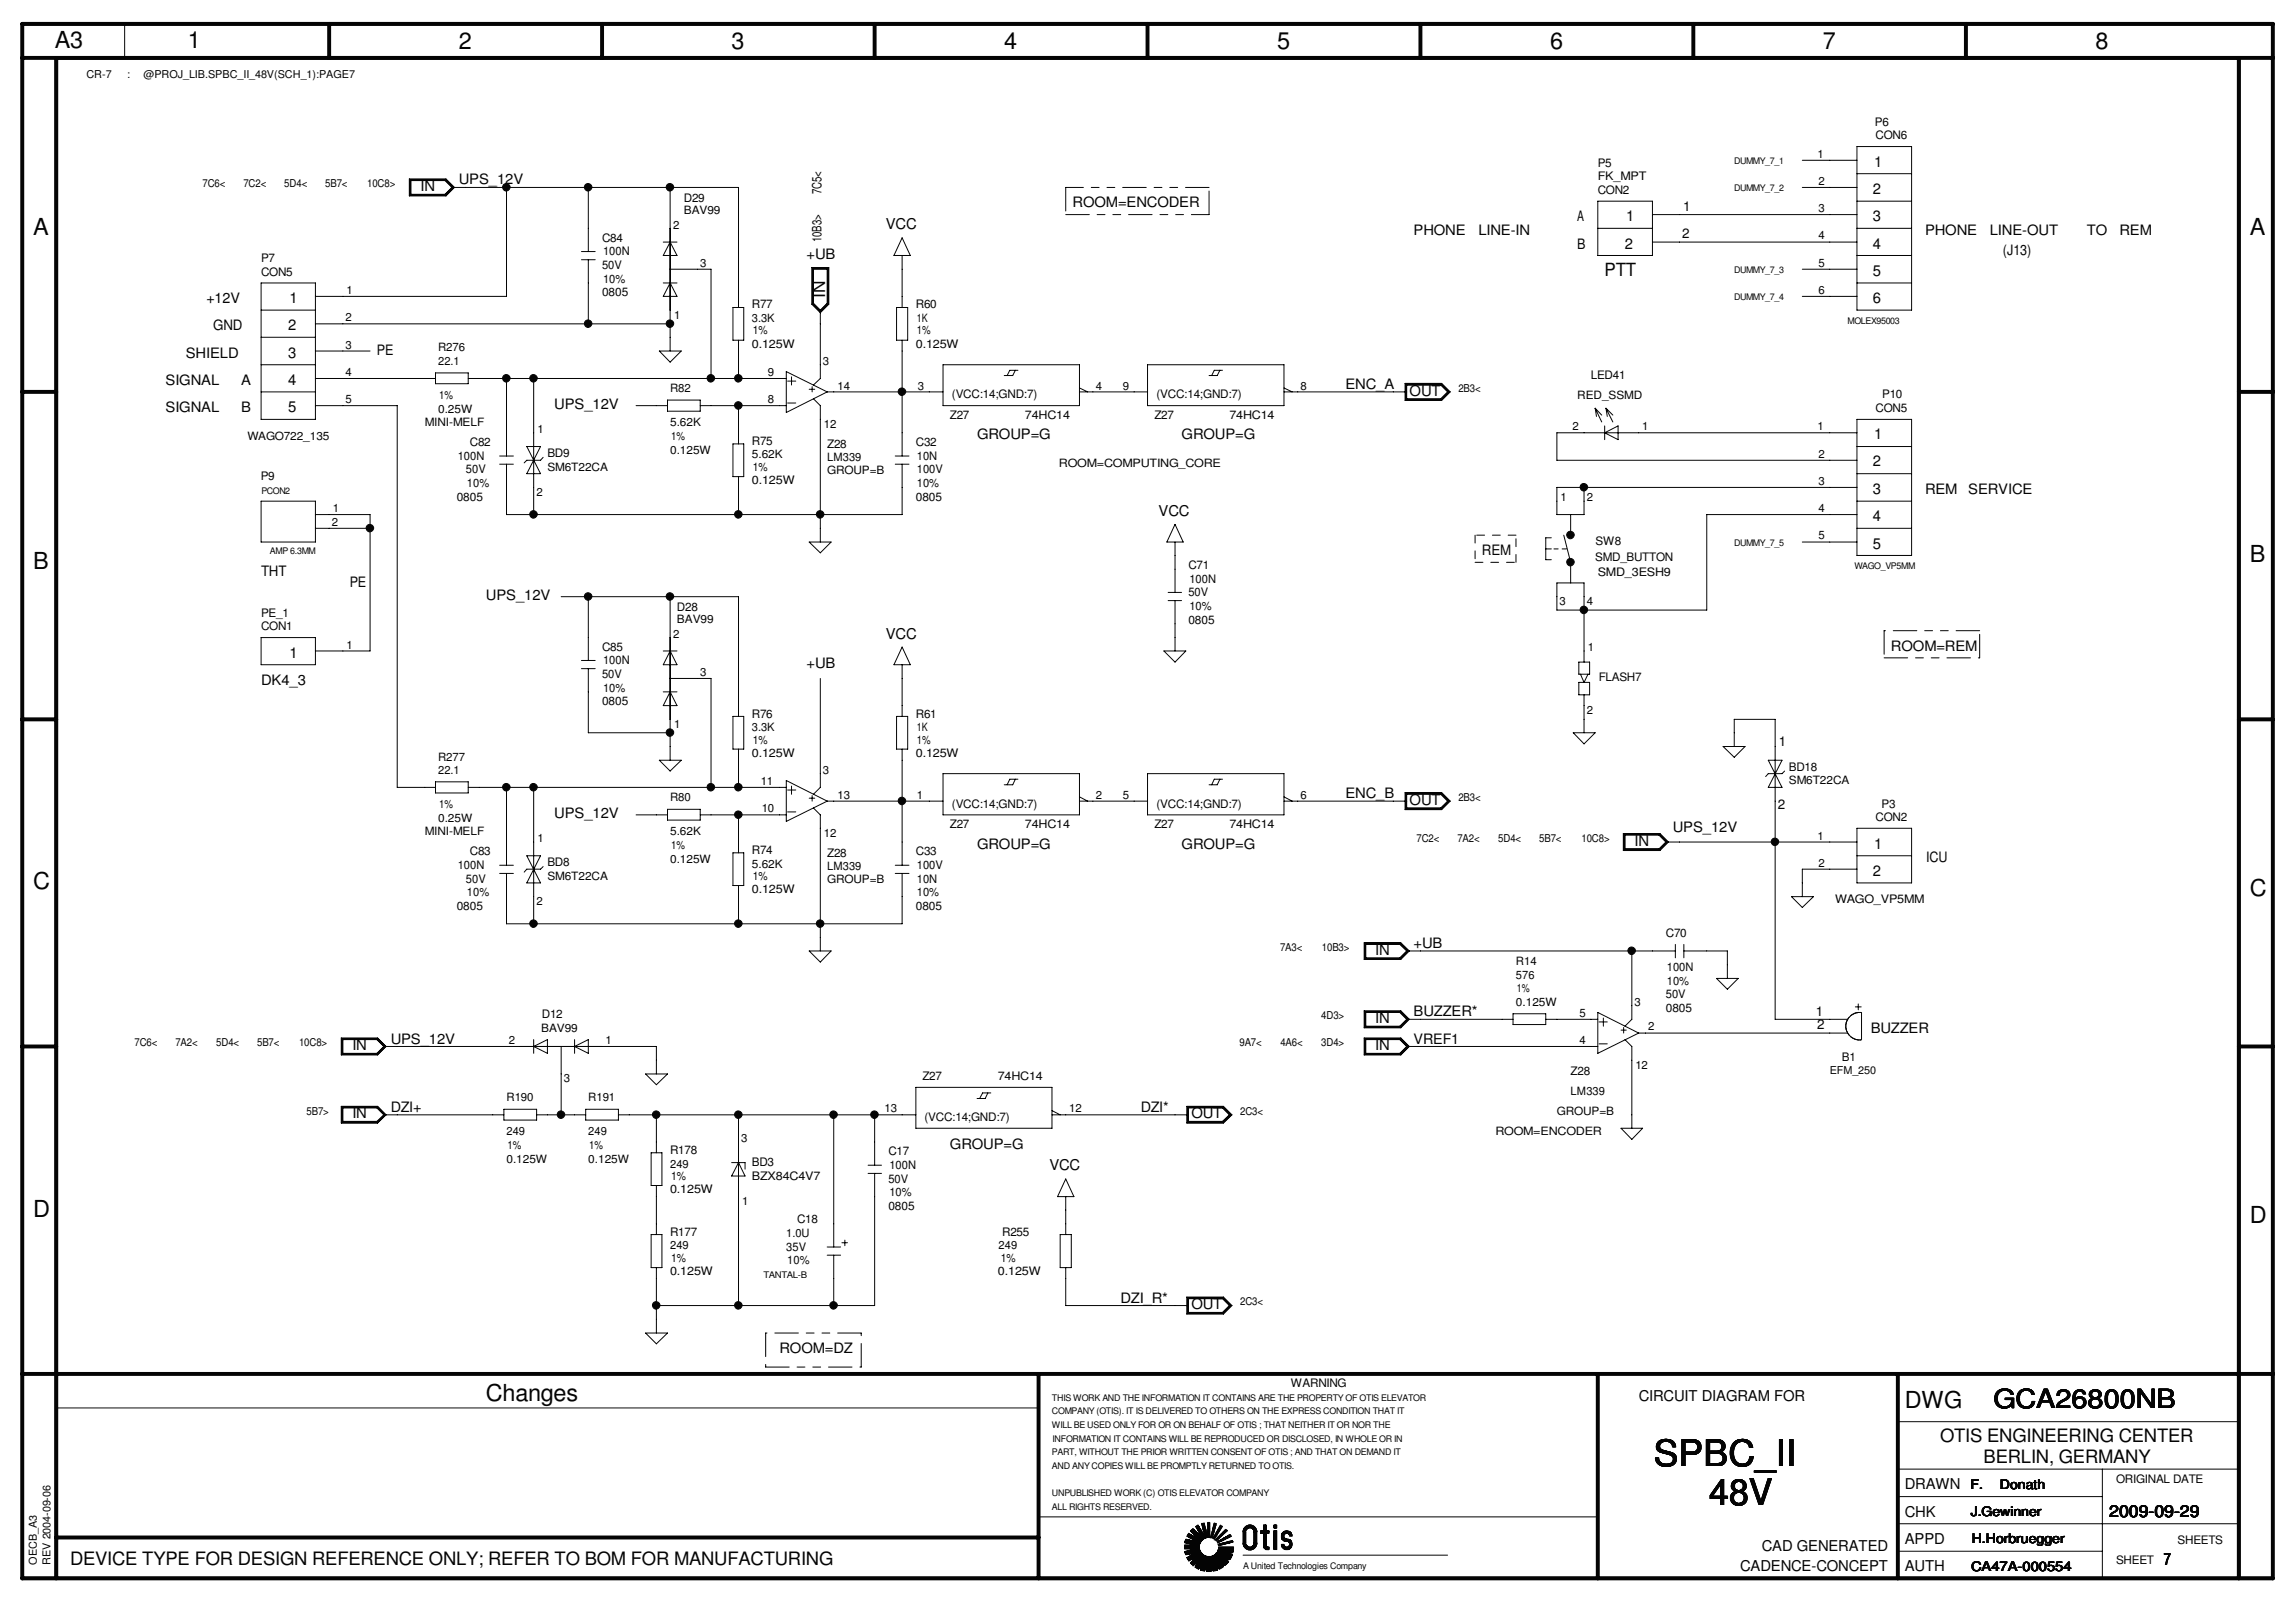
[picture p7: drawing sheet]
<svg xmlns="http://www.w3.org/2000/svg" width="297mm" height="210mm" viewBox="0 0 297 210" stroke-linecap="round" stroke-linejoin="round" font-family="sans-serif">
<defs><g id="words">
<g font-size="4.7" fill="#040503">
<text x="213.9" y="189.7">SPBC_II</text>
<text x="221.1" y="194.8">48V</text>
</g>
<text font-size="3.4" fill="#040503" x="257.9" y="182.2">GCA26800NB</text>
<g font-size="3" fill="#040503">
<text x="7.1" y="6.2">A3</text>
<text x="24.3" y="6.2">1</text>
<text x="59.3" y="6.4">2</text>
<text x="94.7" y="6.4">3</text>
<text x="129.9" y="6.4">4</text>
<text x="165.2" y="6.4">5</text>
<text x="200.5" y="6.4">6</text>
<text x="235.8" y="6.4">7</text>
<text x="271.1" y="6.4">8</text>
<text x="4.3" y="30.4">A</text>
<text x="291.1" y="30.4">A</text>
<text x="4.3" y="73.6">B</text>
<text x="291.1" y="72.7">B</text>
<text x="4.3" y="115.1">C</text>
<text x="291.1" y="116">C</text>
<text x="4.3" y="157.4">D</text>
<text x="291.1" y="158.3">D</text>
<text x="62.9" y="181.3">Changes</text>
<text x="246.4" y="182.2">DWG</text>
</g>
<g font-size="2.4" fill="#040503">
<text x="251" y="186.6">OTIS ENGINEERING CENTER</text>
<text x="256.6" y="189.3">BERLIN, GERMANY</text>
<text x="9.1" y="202.5">DEVICE TYPE FOR DESIGN REFERENCE ONLY; REFER TO BOM FOR MANUFACTURING</text>
</g>
<text font-size="2.3" fill="#040503" x="207.6" y="35.7">PTT</text>
<g font-size="2.2" fill="#040503">
<text x="106.8" y="38.6" transform="rotate(-90 106.8 38.6)">IN</text>
<text x="272.9" y="196.3">2009-09-29</text>
<text x="279.9" y="202.5">7</text>
</g>
<g font-size="1.9" fill="#040503">
<text x="59.3" y="23.9">UPS_12V</text>
<text x="242.5" y="21.5">1</text>
<text x="54.4" y="24.7">IN</text>
<text x="114.6" y="29.7">VCC</text>
<text x="138.8" y="26.8">ROOM=ENCODER</text>
<text x="204" y="28.6">A</text>
<text x="210.4" y="28.6">1</text>
<text x="242.3" y="28.6">3</text>
<text x="242.3" y="25.1">2</text>
<text x="104.3" y="33.6">+UB</text>
<text x="182.9" y="30.4">PHONE</text>
<text x="191.3" y="30.4">LINE-IN</text>
<text x="204" y="32.2">B</text>
<text x="210.2" y="32.2">2</text>
<text x="242.3" y="35.7">5</text>
<text x="242.3" y="32.2">4</text>
<text x="249" y="30.4">PHONE</text>
<text x="257.4" y="30.4">LINE-OUT</text>
<text x="259.1" y="33">(J13)</text>
<text x="270" y="30.4">TO</text>
<text x="274.2" y="30.4">REM</text>
<text x="26.7" y="39.2">+12V</text>
<text x="37.5" y="39.2">1</text>
<text x="242.3" y="39.2">6</text>
<text x="24" y="46.3">SHIELD</text>
<text x="27.6" y="42.8">GND</text>
<text x="37.3" y="42.8">2</text>
<text x="37.3" y="46.3">3</text>
<text x="48.8" y="45.9">PE</text>
<text x="21.4" y="49.8">SIGNAL</text>
<text x="21.4" y="53.3">SIGNAL</text>
<text x="31.2" y="49.8">A</text>
<text x="31.2" y="53.3">B</text>
<text x="37.3" y="49.8">4</text>
<text x="37.3" y="53.3">5</text>
<text x="71.7" y="53">UPS_12V</text>
<text x="174.1" y="50.3">ENC_A</text>
<text x="182.4" y="51.2">OUT</text>
<text x="126.4" y="56.9">GROUP=G</text>
<text x="152.9" y="56.9">GROUP=G</text>
<text x="242.5" y="56.9">1</text>
<text x="242.3" y="60.4">2</text>
<text x="242.3" y="63.9">3</text>
<text x="249" y="63.9">REM</text>
<text x="254.6" y="63.9">SERVICE</text>
<text x="149.9" y="66.8">VCC</text>
<text x="191.7" y="71.8">REM</text>
<text x="242.3" y="67.4">4</text>
<text x="242.3" y="71">5</text>
<text x="33.8" y="74.5">THT</text>
<text x="45.3" y="75.9">PE</text>
<text x="62.9" y="77.7">UPS_12V</text>
<text x="114.6" y="82.6">VCC</text>
<text x="33.8" y="88.6">DK4_3</text>
<text x="37.5" y="85.1">1</text>
<text x="104.3" y="86.5">+UB</text>
<text x="244.6" y="84.2">ROOM=REM</text>
<text x="71.7" y="105.9">UPS_12V</text>
<text x="174.1" y="103.3">ENC_B</text>
<text x="182.4" y="104.1">OUT</text>
<text x="216.4" y="107.7">UPS_12V</text>
<text x="126.4" y="109.8">GROUP=G</text>
<text x="152.9" y="109.8">GROUP=G</text>
<text x="211.5" y="109.4">IN</text>
<text x="242.3" y="113.3">2</text>
<text x="242.5" y="109.8">1</text>
<text x="249.2" y="111.5">ICU</text>
<text x="177.9" y="123.6">IN</text>
<text x="182.9" y="122.7">+UB</text>
<text x="182.9" y="131.5">BUZZER*</text>
<text x="45.6" y="135.9">IN</text>
<text x="50.5" y="135">UPS_12V</text>
<text x="177.9" y="135.9">IN</text>
<text x="177.9" y="132.4">IN</text>
<text x="182.9" y="135">VREF1</text>
<text x="242" y="133.6">BUZZER</text>
<text x="50.5" y="143.8">DZI+</text>
<text x="147.6" y="143.8">DZI*</text>
<text x="45.6" y="144.7">IN</text>
<text x="122.9" y="148.6">GROUP=G</text>
<text x="154.1" y="144.7">OUT</text>
<text x="135.8" y="151.5">VCC</text>
<text x="144.9" y="168.6">DZI_R*</text>
<text x="154.1" y="169.5">OUT</text>
<text x="100.8" y="175.1">ROOM=DZ</text>
<text x="212" y="181.3">CIRCUIT DIAGRAM FOR</text>
<text x="246.4" y="196.3">CHK</text>
<text x="246.4" y="192.7">DRAWN</text>
<text x="225.1" y="203.3">CADENCE-CONCEPT</text>
<text x="227.9" y="200.7">CAD GENERATED</text>
<text x="246.4" y="203.3">AUTH</text>
<text x="246.4" y="199.8">APPD</text>
</g>
<g font-size="1.7" fill="#040503">
<text x="106.3" y="25.1" transform="rotate(-90 106.3 25.1)">7C5&lt;</text>
<text x="217.8" y="27.3">1</text>
<text x="106.3" y="31.3" transform="rotate(-90 106.3 31.3)">10B3&gt;</text>
<text x="217.6" y="30.9">2</text>
<text x="230.1" y="96.5">1</text>
<text x="230" y="104.6">2</text>
<text x="234.9" y="131.4">1</text>
<text x="235.1" y="133.2">2</text>
<text x="254.9" y="192.7">F.</text>
<text x="255" y="196.2">J.Gewinner</text>
<text x="258.7" y="192.7">Donath</text>
<text x="255" y="203.3">CA47A-000554</text>
<text x="255.1" y="199.7">H.Horbruegger</text>
</g>
<g font-size="1.5" fill="#040503">
<text x="242.6" y="16.3">P6</text>
<text x="206.7" y="21.5">P5</text>
<text x="206.7" y="23.3">FK_MPT</text>
<text x="235.1" y="20.4">1</text>
<text x="235.2" y="24">2</text>
<text x="242.7" y="18">CON6</text>
<text x="87.1" y="29.6">2</text>
<text x="88.5" y="26.2">D29</text>
<text x="88.5" y="27.7">BAV99</text>
<text x="206.7" y="25.1">CON2</text>
<text x="235.2" y="27.5">3</text>
<text x="33.8" y="33.9">P7</text>
<text x="33.8" y="35.7">CON5</text>
<text x="77.9" y="34.8">50V</text>
<text x="77.9" y="31.3">C84</text>
<text x="78" y="33">100N</text>
<text x="90.6" y="34.5">3</text>
<text x="235.2" y="34.5">5</text>
<text x="235.2" y="31">4</text>
<text x="44.7" y="41.6">2</text>
<text x="44.8" y="38.1">1</text>
<text x="77.9" y="38.3">0805</text>
<text x="78" y="36.6">10%</text>
<text x="87.2" y="41.2">1</text>
<text x="97.3" y="39.9">R77</text>
<text x="97.3" y="41.7">3.3K</text>
<text x="118.5" y="39.9">R60</text>
<text x="118.6" y="41.7">1K</text>
<text x="235.2" y="38.1">6</text>
<text x="44.7" y="45.1">3</text>
<text x="56.7" y="45.5">R276</text>
<text x="56.7" y="47.2">22.1</text>
<text x="97.3" y="45">0.125W</text>
<text x="97.4" y="43.3">1%</text>
<text x="106.5" y="47.2">3</text>
<text x="118.5" y="45">0.125W</text>
<text x="118.6" y="43.3">1%</text>
<text x="44.7" y="52.2">5</text>
<text x="44.7" y="48.6">4</text>
<text x="56.7" y="53.4">0.25W</text>
<text x="56.8" y="51.6">1%</text>
<text x="86.7" y="50.8">R82</text>
<text x="99.4" y="52.2">8</text>
<text x="99.4" y="48.6">9</text>
<text x="108.4" y="50.4">14</text>
<text x="118.7" y="50.4">3</text>
<text x="123.1" y="51.6">(VCC:14;GND:7)</text>
<text x="141.8" y="50.4">4</text>
<text x="145.2" y="50.4">9</text>
<text x="149.6" y="51.6">(VCC:14;GND:7)</text>
<text x="168.2" y="50.4">8</text>
<text x="204" y="51.6">RED_SSMD</text>
<text x="205.8" y="49.1">LED41</text>
<text x="242.7" y="53.3">CON5</text>
<text x="243.5" y="51.6">P10</text>
<text x="32" y="56.9">WAGO722_135</text>
<text x="54.9" y="55.2">MINI-MELF</text>
<text x="59.2" y="59.5">100N</text>
<text x="60.8" y="57.7">C82</text>
<text x="69.6" y="56">1</text>
<text x="70.8" y="59.1">BD9</text>
<text x="86.7" y="55.2">5.62K</text>
<text x="86.7" y="58.7">0.125W</text>
<text x="86.8" y="56.9">1%</text>
<text x="97.3" y="57.6">R75</text>
<text x="97.3" y="59.3">5.62K</text>
<text x="106.6" y="55.4">12</text>
<text x="107" y="57.9">Z28</text>
<text x="107" y="59.6">LM339</text>
<text x="118.5" y="57.7">C32</text>
<text x="118.6" y="59.5">10N</text>
<text x="122.9" y="54.2">Z27</text>
<text x="132.6" y="54.2">74HC14</text>
<text x="149.3" y="54.2">Z27</text>
<text x="159" y="54.2">74HC14</text>
<text x="203.5" y="55.7">2</text>
<text x="212.5" y="55.7">1</text>
<text x="235.1" y="55.7">1</text>
<text x="235.2" y="59.2">2</text>
<text x="33.7" y="62.1">P9</text>
<text x="59.1" y="64.8">0805</text>
<text x="60.3" y="61.3">50V</text>
<text x="60.4" y="63">10%</text>
<text x="69.4" y="64.2">2</text>
<text x="70.8" y="60.9">SM6T22CA</text>
<text x="97.3" y="62.7">0.125W</text>
<text x="97.4" y="60.9">1%</text>
<text x="107" y="61.3">GROUP=B</text>
<text x="118.5" y="64.8">0805</text>
<text x="118.6" y="61.3">100V</text>
<text x="118.6" y="63">10%</text>
<text x="137" y="60.5">ROOM=COMPUTING_CORE</text>
<text x="201.9" y="64.9">1</text>
<text x="205.3" y="64.9">2</text>
<text x="235.2" y="62.8">3</text>
<text x="42.9" y="68.1">2</text>
<text x="43" y="66.3">1</text>
<text x="206.4" y="70.5">SW8</text>
<text x="235.2" y="69.8">5</text>
<text x="235.2" y="66.3">4</text>
<text x="153.8" y="77.2">50V</text>
<text x="153.8" y="73.6">C71</text>
<text x="153.9" y="75.4">100N</text>
<text x="206.4" y="72.6">SMD_BUTTON</text>
<text x="206.7" y="74.5">SMD_3ESH9</text>
<text x="33.8" y="79.8">PE_1</text>
<text x="33.8" y="81.6">CON1</text>
<text x="44.8" y="83.9">1</text>
<text x="87.1" y="82.5">2</text>
<text x="87.6" y="79.1">D28</text>
<text x="87.6" y="80.6">BAV99</text>
<text x="153.8" y="80.7">0805</text>
<text x="153.9" y="78.9">10%</text>
<text x="201.8" y="78.3">3</text>
<text x="205.3" y="78.3">4</text>
<text x="77.9" y="87.8">50V</text>
<text x="77.9" y="84.2">C85</text>
<text x="78" y="86">100N</text>
<text x="78" y="89.5">10%</text>
<text x="90.6" y="87.5">3</text>
<text x="205.4" y="84.3">1</text>
<text x="206.8" y="88.2">FLASH7</text>
<text x="77.9" y="91.3">0805</text>
<text x="87.2" y="94.2">1</text>
<text x="97.3" y="92.9">R76</text>
<text x="97.3" y="94.6">3.3K</text>
<text x="118.5" y="92.9">R61</text>
<text x="118.6" y="94.6">1K</text>
<text x="205.3" y="92.4">2</text>
<text x="56.7" y="100.2">22.1</text>
<text x="56.7" y="98.4">R277</text>
<text x="97.3" y="98">0.125W</text>
<text x="97.4" y="96.2">1%</text>
<text x="98.4" y="101.6">11</text>
<text x="106.5" y="100.2">3</text>
<text x="118.5" y="98">0.125W</text>
<text x="118.6" y="96.2">1%</text>
<text x="231.4" y="99.7">BD18</text>
<text x="231.4" y="101.5">SM6T22CA</text>
<text x="56.7" y="106.3">0.25W</text>
<text x="56.8" y="104.6">1%</text>
<text x="86.7" y="103.7">R80</text>
<text x="98.5" y="105.1">10</text>
<text x="108.4" y="103.3">13</text>
<text x="118.6" y="103.3">1</text>
<text x="122.9" y="107.1">Z27</text>
<text x="123.1" y="104.5">(VCC:14;GND:7)</text>
<text x="132.6" y="107.1">74HC14</text>
<text x="141.8" y="103.3">2</text>
<text x="145.2" y="103.3">5</text>
<text x="149.3" y="107.1">Z27</text>
<text x="149.6" y="104.5">(VCC:14;GND:7)</text>
<text x="159" y="107.1">74HC14</text>
<text x="168.2" y="103.3">6</text>
<text x="242.7" y="106.3">CON2</text>
<text x="243.4" y="104.5">P3</text>
<text x="54.9" y="108.1">MINI-MELF</text>
<text x="59.2" y="112.4">100N</text>
<text x="60.8" y="110.7">C83</text>
<text x="69.6" y="109">1</text>
<text x="70.8" y="112.1">BD8</text>
<text x="70.8" y="113.8">SM6T22CA</text>
<text x="86.7" y="108.1">5.62K</text>
<text x="86.7" y="111.6">0.125W</text>
<text x="86.8" y="109.9">1%</text>
<text x="97.3" y="110.5">R74</text>
<text x="97.3" y="112.3">5.62K</text>
<text x="97.4" y="113.9">1%</text>
<text x="106.6" y="108.3">12</text>
<text x="107" y="110.9">Z28</text>
<text x="107" y="112.6">LM339</text>
<text x="118.5" y="110.7">C33</text>
<text x="118.6" y="112.4">100V</text>
<text x="235.1" y="108.7">1</text>
<text x="235.2" y="112.2">2</text>
<text x="59.1" y="117.7">0805</text>
<text x="60.3" y="114.2">50V</text>
<text x="60.4" y="116">10%</text>
<text x="69.4" y="117.1">2</text>
<text x="97.3" y="115.6">0.125W</text>
<text x="107" y="114.3">GROUP=B</text>
<text x="118.5" y="117.7">0805</text>
<text x="118.6" y="114.2">10N</text>
<text x="118.6" y="116">10%</text>
<text x="237.4" y="116.8">WAGO_VP5MM</text>
<text x="196.1" y="124.9">R14</text>
<text x="215.5" y="121.3">C70</text>
<text x="215.6" y="125.7">100N</text>
<text x="70.1" y="131.7">D12</text>
<text x="196.1" y="130.2">0.125W</text>
<text x="196.1" y="126.7">576</text>
<text x="196.3" y="128.4">1%</text>
<text x="204.3" y="131.6">5</text>
<text x="211.5" y="130.2">3</text>
<text x="215.5" y="131">0805</text>
<text x="215.5" y="129.2">50V</text>
<text x="215.6" y="127.5">10%</text>
<text x="65.8" y="135.1">2</text>
<text x="70" y="133.5">BAV99</text>
<text x="78.4" y="135.1">1</text>
<text x="204.3" y="135.1">4</text>
<text x="213.2" y="133.3">2</text>
<text x="238.3" y="137.3">B1</text>
<text x="65.5" y="142.5">R190</text>
<text x="72.9" y="140.1">3</text>
<text x="76.1" y="142.5">R191</text>
<text x="114.4" y="143.9">13</text>
<text x="119.3" y="139.8">Z27</text>
<text x="129.1" y="139.8">74HC14</text>
<text x="138.3" y="143.9">12</text>
<text x="203.2" y="139.1">Z28</text>
<text x="203.2" y="141.7">LM339</text>
<text x="211.6" y="138.3">12</text>
<text x="65.5" y="146.9">249</text>
<text x="65.7" y="148.7">1%</text>
<text x="76.1" y="146.9">249</text>
<text x="76.2" y="148.7">1%</text>
<text x="86.7" y="149.4">R178</text>
<text x="95.9" y="147.8">3</text>
<text x="114.9" y="149.5">C17</text>
<text x="119.6" y="145.1">(VCC:14;GND:7)</text>
<text x="193.5" y="146.9">ROOM=ENCODER</text>
<text x="201.4" y="144.3">GROUP=B</text>
<text x="65.5" y="150.5">0.125W</text>
<text x="76.1" y="150.5">0.125W</text>
<text x="86.7" y="154.4">0.125W</text>
<text x="86.7" y="151.1">249</text>
<text x="86.8" y="152.7">1%</text>
<text x="96" y="156">1</text>
<text x="97.3" y="150.9">BD3</text>
<text x="97.3" y="152.7">BZX84C4V7</text>
<text x="114.9" y="153">50V</text>
<text x="115.1" y="151.3">100N</text>
<text x="115.1" y="154.8">10%</text>
<text x="86.7" y="159.9">R177</text>
<text x="86.7" y="161.7">249</text>
<text x="101.7" y="160.1">1.0U</text>
<text x="101.7" y="161.9">35V</text>
<text x="103.1" y="158.3">C18</text>
<text x="114.9" y="156.5">0805</text>
<text x="129.2" y="161.7">249</text>
<text x="129.7" y="159.9">R255</text>
<text x="86.7" y="165.1">0.125W</text>
<text x="86.8" y="163.3">1%</text>
<text x="101.9" y="163.6">10%</text>
<text x="129.1" y="165.1">0.125W</text>
<text x="129.5" y="163.3">1%</text>
<text x="167" y="179.5">WARNING</text>
<text x="273.8" y="191.9">ORIGINAL DATE</text>
<text x="273.8" y="202.4">SHEET</text>
<text x="281.7" y="199.8">SHEETS</text>
</g>
<g font-size="1.4" fill="#040503">
<text x="11.2" y="10.1">CR-7</text>
<text x="16.5" y="10.1">:</text>
<text x="18.6" y="10.1">@PROJ_LIB.SPBC_II_48V(SCH_1):PAGE7</text>
<text x="26.2" y="24.2">7C6&lt;</text>
<text x="31.5" y="24.2">7C2&lt;</text>
<text x="36.8" y="24.2">5D4&lt;</text>
<text x="42.1" y="24.2">5B7&lt;</text>
<text x="47.5" y="24.2">10C8&gt;</text>
<text x="188.7" y="50.7">2B3&lt;</text>
<text x="188.7" y="103.6">2B3&lt;</text>
<text x="183.3" y="108.9">7C2&lt;</text>
<text x="188.5" y="108.9">7A2&lt;</text>
<text x="193.8" y="108.9">5D4&lt;</text>
<text x="199.1" y="108.9">5B7&lt;</text>
<text x="204.6" y="108.9">10C8&gt;</text>
<text x="165.6" y="123">7A3&lt;</text>
<text x="171" y="123">10B3&gt;</text>
<text x="170.9" y="131.9">4D3&gt;</text>
<text x="17.4" y="135.4">7C6&lt;</text>
<text x="22.7" y="135.4">7A2&lt;</text>
<text x="28" y="135.4">5D4&lt;</text>
<text x="33.3" y="135.4">5B7&lt;</text>
<text x="38.7" y="135.4">10C8&gt;</text>
<text x="160.4" y="135.4">9A7&lt;</text>
<text x="165.6" y="135.4">4A6&lt;</text>
<text x="170.9" y="135.4">3D4&gt;</text>
<text x="236.7" y="138.9">EFM_250</text>
<text x="39.7" y="144.2">5B7&gt;</text>
<text x="160.4" y="144.2">2C3&lt;</text>
<text x="160.4" y="168.9">2C3&lt;</text>
<text x="4.8" y="202.5" transform="rotate(-90 4.8 202.5)">OECB_A3</text>
<text x="6.5" y="202.5" transform="rotate(-90 6.5 202.5)">REV 2004-09-06</text>
</g>
<g font-size="1.2" fill="#040503">
<text x="224.4" y="21.2">DUMMY_7_1</text>
<text x="224.4" y="24.7">DUMMY_7_2</text>
<text x="224.4" y="35.3">DUMMY_7_3</text>
<text x="224.4" y="38.9">DUMMY_7_4</text>
<text x="239" y="41.9">MOLEX95003</text>
<text x="33.8" y="64">PCON2</text>
<text x="34.9" y="71.8">AMP 6.3MM</text>
<text x="224.4" y="70.6">DUMMY_7_5</text>
<text x="239.9" y="73.6">WAGO_VP5MM</text>
<text x="98.8" y="165.4">TANTAL-B</text>
<text x="136.1" y="183">COMPANY (OTIS). IT IS DELIVERED TO OTHERS ON THE EXPRESS CONDITION THAT IT</text>
<text x="136.1" y="184.8">WILL BE USED ONLY FOR OR ON BEHALF OF OTIS ; THAT NEITHER IT OR NOR THE</text>
<text x="136.1" y="181.3">THIS WORK AND THE INFORMATION IT CONTAINS ARE THE PROPERTY OF OTIS ELEVATOR</text>
<text x="136.1" y="190.1">AND ANY COPIES WILL BE PROMPTLY RETURNED TO OTIS.</text>
<text x="136.1" y="188.3">PART, WITHOUT THE PRIOR WRITTEN CONSENT OF OTIS ; AND THAT ON DEMAND IT</text>
<text x="136.2" y="186.6">INFORMATION IT CONTAINS WILL BE REPRODUCED OR DISCLOSED, IN WHOLE OR IN</text>
<text x="136.1" y="193.6">UNPUBLISHED WORK (C) OTIS ELEVATOR COMPANY</text>
<text x="136.1" y="195.4">ALL RIGHTS RESERVED.</text>
<text x="160.8" y="203">A United Technologies Company</text>
</g>
</g></defs>
<g fill="none" stroke="#040503" stroke-width=".51">
<path d="M2.9 3.1h291.1v201.2h-291.1zM2.9 7.5h291.1M7.3 7.5v196.8M42.6 3.1v4.4M77.9 3.1v4.4M113.2 3.1v4.4M148.5 3.1v4.4M183.8 3.1v4.4M219.1 3.1v4.4M254.3 3.1v4.4M289.6 7.5v196.8M2.9 50.7h4.4"/>
<path d="M289.6 50.7h4.4M2.9 93.1h4.4M289.6 93.1h4.4M2.9 135.4h4.4M289.6 135.4h4.4M2.9 177.8h291.1M134.4 177.8v26.5M206.7 177.8v26.5M245.5 177.8v26.5M7.3 199h127.1"/>
</g>
<path d="M190.8 69.3v3.5M190.8 72.8h5.3M196.1 69.3h-5.3M196.1 72.8v-3.5" fill="none" stroke="#040503" stroke-width=".13" stroke-dasharray="1 1 1 1 1 1 1 1"/>
<path d="M137.9 24.3v3.5M137.9 27.8h18.5M156.4 24.3h-18.5M156.4 27.8v-3.5M243.8 81.6v3.5M243.8 85.1h12.3M256.1 81.6h-12.3M256.1 85.1v-3.5M99.1 172.5v4.4M99.1 176.9h12.3M111.4 172.5h-12.3M111.4 176.9v-4.4" fill="none" stroke="#040503" stroke-width=".13" stroke-dasharray="3 1 1 1 1 1"/>
<g fill="none" stroke="#040503" stroke-width=".13">
<path d="M3 3.3h290.9v200.8h-290.9zM16.1 3.1v4.4M240.2 19h7.1v21.1h-7.1zM33.8 36.6h7v17.7h-7zM53 23.2h4.7l1.1 1.1-1.1 1.1h-4.7zM53 23.2h4.7l1 1.1-1 1h-4.7zM53.1 23.3h4.5l1 1-1 .9h-4.5zM53.2 23.4h4.4l.9 .9-.9 .8h-4.4zM58.5 24.3h37v15.5M65.5 24.3v14.1h-24.7M75.2 33.6h1.8M75.2 32.6h1.8"/>
<path d="M76.1 24.3v8.3M76.1 33.6v8.3M85.8 36.6h1.8M85.8 31.3h1.8M86.7 24.3v21.1M86.7 31.3l.9 1.8h-1.8zM86.7 34.8h5.3v14.2M86.7 36.6l.9 1.8h-1.8zM94.8 39.8h1.4v4.2h-1.4zM105 34.6h2.2v4.8l-1.1 1.1-1.1-1.1zM105.1 34.7h2v4.6l-1 1-1-1zM105.2 34.8h1.9v4.5l-1 1-.9-1z"/>
<path d="M105.2 34.8h1.8v4.4l-.9 .9-.9-.9zM116 39.8h1.4v4.2h-1.4zM116.7 30.8l1.1 2.3h-2.1zM116.7 33.1v6.7M206.7 26h7.1v7.1h-7.1zM206.7 29.5h7.1M213.8 27.8h26.4M213.8 31.3h26.4M233.2 20.7h7M233.2 24.3h7M233.2 34.8h7M233.2 38.4h7"/>
<path d="M240.2 22.5h7.1M240.2 26h7.1M240.2 29.5h7.1M240.2 33.1h7.1M240.2 36.6h7.1M33.8 40.1h7M33.8 50.7h7M33.8 47.2h7M33.8 43.6h7M40.8 52.5h10.6v49.4h4.9M40.8 49h15.5M40.8 45.4h7.1"/>
<path d="M40.8 41.9h45.9M56.3 48.3h4.3v1.4h-4.3zM60.6 49h41.1M64.6 59h1.8M65.5 49v10M68.2 57.8h1.7l-1.7 3.5h1.7zM69 49v10.5M69 59.6v7M70.3 59.2l-.4 .4h-1.7l-.4 .3M82.3 52.5h4.1M85.3 45.4h2.8l-1.4 1.5zM86.4 51.8h4.2v1.4h-4.2z"/>
<path d="M90.6 52.5h11.1M94.8 57.4h1.4v4.3h-1.4zM95.5 44v5M95.5 52.5v4.9M101.7 48.1l5.3 2.6-5.3 2.7zM101.9 49.3h1.1M101.9 52.2h1.1M102.4 48.8v1M104.7 50.4h.7M105.1 50v.7M105.2 51.6l.9 .9v17.6M106.1 40.1v8.9l-.9 .8"/>
<path d="M107 50.7h15M115.8 59h1.8M116.7 44v15M122 47.2h17.7v5.3h-17.7zM131.4 47.9l-.4 .7h-1.1M131.7 47.9h-1.1l-.3 .7M139.7 50.7h8.8M139.7 50.2l1 .5M148.5 47.2h17.6v5.3h-17.6zM157.8 47.9l-.3 .7h-1.1M158.2 47.9h-1.1l-.3 .7M166.1 50.7h15.9"/>
<path d="M166.1 50.2l1.1 .5M181.8 49.6h4.7l1.1 1.1-1.1 1.1h-4.7zM181.9 49.7h4.6l1 1-1 1h-4.6zM181.9 49.8h4.5l1 .9-1 1h-4.5zM182 49.8h4.4l.9 .9-.9 .9h-4.4zM206.4 52.8l.1 1.1M206.4 52.8l.8 1.8M206.4 52.8l.8 .9M207.6 55.1v1.8M207.6 56l1.7-.9v1.8zM207.6 56h-6.2v3.6h38.8M207.6 56h32.6"/>
<path d="M207.8 52.8l.9 1.8M207.8 52.8l.9 .9M207.8 52.8l.1 1.1M240.2 54.3h7.1v17.6h-7.1zM240.2 57.8h7.1M33.8 64.9h7v5.2h-7zM40.8 66.6h7.1v17.6h-7.1M40.8 68.4h7.1M64.6 60.1h1.8M65.5 60.1v6.5h51.2v-6.5M72.6 77.2h22.9v15.5M76.1 77.2v8.3"/>
<path d="M86.7 77.2v21.2M95.5 61.7v4.9M104.7 70.1h2.8l-1.4 1.4zM115.8 60.1h1.8M151.1 77.7h1.8M151.1 76.7h1.8M152 67.9l1.1 2.2h-2.1zM152 70.1v6.6M152 77.7v6.5M200 71h.7M200.7 69.6h-.7v2.8h.7M201 71h.6"/>
<path d="M202.1 71h.5M202.3 69.3l.9 3.5v2.6M203.2 66.6v2.7M204.9 63.1v3.5h-3.5v-3.5h38.8M233.2 70.1h7M240.2 66.6h-19.4v12.4h-19.4v-3.6h3.5v10.3M240.2 68.4h7.1M240.2 64.9h7.1M240.2 61.3h7.1M33.8 82.5h7v3.5h-7zM75.2 86.5h1.8M75.2 85.5h1.8"/>
<path d="M76.1 86.5v8.3h10.6M85.3 98.4h2.8l-1.4 1.4zM85.8 84.2h1.8M85.8 89.5h1.8M86.7 84.2l.9 1.8h-1.8zM86.7 89.5l.9 1.8h-1.8zM86.7 87.8h5.3v14.1M94.8 92.7h1.4v4.2h-1.4zM95.5 96.9v5M106.1 87.8v14.1l-.9 .9M116 92.7h1.4v4.2h-1.4zM116.7 86v6.7"/>
<path d="M116.7 96.9v15.1M116.7 83.7l1.1 2.3h-2.1zM150.6 84.2h2.8l-1.4 1.5zM203.5 94.8h2.9l-1.5 1.5zM204.3 85.7h1.4v1.5h-1.4zM204.3 88.3h1.4v1.6h-1.4zM204.5 87.2l.4 1.1 .5-1.1M204.9 89.9v4.9M222.9 96.6h2.9l-1.4 1.4zM224.4 96.6v-3.5h5.3v7M228.8 98.4h1.7l-1.7 3.5h1.7zM230.9 99.8l-.4 .3h-1.7l-.4 .4"/>
<path d="M56.3 101.2h4.3v1.4h-4.3zM60.6 101.9h41.1M64.6 113h1.8M64.6 112h1.8M65.5 113v6.5h51.2v-6.5M65.5 101.9v10.1M68.2 110.7h1.7l-1.7 3.6h1.7zM69 101.9v10.5M69 112.6v6.9M70.3 112.1l-.4 .4h-1.7l-.4 .4M82.3 105.5h4.1M86.4 104.7h4.2v1.4h-4.2z"/>
<path d="M90.6 105.5h11.1M94.8 110.4h1.4v4.2h-1.4zM95.5 105.5v4.9M95.5 114.6v4.9M101.7 101l5.3 2.7-5.3 2.6zM101.9 102.2h1.1M101.9 105.1h1.1M102.4 101.7v1.1M104.7 103.3h.7M105.1 103v.7M105.2 104.6l.9 .9v17.6M107 103.7h15"/>
<path d="M115.8 113h1.8M115.8 112h1.8M122 100.1h17.7v5.4h-17.7zM131.4 100.8l-.4 .8h-1.1M131.7 100.8h-1.1l-.3 .8M139.7 103.7h8.8M139.7 103.1l1 .6M148.5 100.1h17.6v5.4h-17.6zM157.8 100.8l-.3 .8h-1.1M158.2 100.8h-1.1l-.3 .8M166.1 103.7h15.9M166.1 103.1l1.1 .6"/>
<path d="M181.8 102.6h4.7l1.1 1.1-1.1 1.1h-4.7zM181.9 102.7h4.6l1 1-1 1h-4.6zM181.9 102.7h4.5l1 1-1 .9h-4.5zM182 102.8h4.4l.9 .9-.9 .9h-4.4zM210 107.9h4.8l1.1 1.1-1.1 1.1h-4.8zM210.1 107.9h4.6l1 1.1-1 1h-4.6zM210.2 108h4.5l.9 1-.9 .9h-4.5zM210.2 108.1h4.4l.9 .9-.9 .9h-4.4zM215.5 109h24.7M229.7 100.2v31.7h9.3M231.8 116h2.8l-1.4 1.4zM240.2 107.2h7.1v7.1h-7.1z"/>
<path d="M240.2 112.5h-7v3.5M240.2 110.7h7.1M44.2 134.3h4.6l1.1 1.1-1.1 1.1h-4.6zM44.2 134.4h4.6l1.1 1-1.1 1h-4.6zM44.3 134.5h4.5l.9 .9-.9 1h-4.5zM44.4 134.5h4.4l.9 .9-.9 .9h-4.4zM49.7 135.4h35.2v3.6M69 134.5v1.8M69 135.4l1.8-.9v1.8zM72.6 135.4v8.9M74.3 135.4l1.8-.9v1.8zM74.3 134.5v1.8"/>
<path d="M83.5 139h2.9l-1.5 1.4zM104.7 123.1h2.8l-1.4 1.4zM176.5 134.3h4.7l1.1 1.1-1.1 1.1h-4.7zM176.5 130.8h4.7l1.1 1.1-1.1 1.1h-4.7zM176.5 122h4.7l1.1 1.1-1.1 1.1h-4.7zM176.6 134.4h4.6l1 1-1 1h-4.6zM176.6 130.9h4.6l1 1-1 1h-4.6zM176.6 122h4.6l1 1.1-1 1h-4.6zM176.7 134.5h4.4l1 .9-1 1h-4.4zM176.7 130.9h4.4l1 1-1 .9h-4.4zM176.7 122.1h4.4l1 1-1 .9h-4.4zM176.7 134.5h4.4l.9 .9-.9 .9h-4.4z"/>
<path d="M176.7 131h4.4l.9 .9-.9 .9h-4.4zM176.7 122.2h4.4l.9 .9-.9 .9h-4.4zM182 135.4h24.7M182 131.9h13.7M182 123.1h34.7M195.7 131.2h4.3v1.4h-4.3zM200 131.9h6.7M206.7 131l5.3 2.7-5.3 2.6zM206.9 132.2h1M206.9 135.1h1M207.4 131.7v1.1M209.7 133.3h.7"/>
<path d="M210.1 133v.7M210.2 134.5l.9 .9v10.6M211.1 123.1v8.8l-.9 .9M212 133.7h27M216.7 122.2v1.8M217.8 123.1h5.7v3.5M217.8 122.2v1.8M222.1 126.6h2.8l-1.4 1.4zM238.8 132.8l.1 .6 .4 .6M238.9 132.1v.1M239.3 131.6l-.4 .6-.1 .6M239.3 134.1l.7 .4 .5 .1"/>
<path d="M240 130.3h.8M240.4 129.9v.8M240.6 134.6h.2M240.6 131l-.6 .1-.7 .4M240.6 131h.2M240.8 131v3.5M44.2 143.2h4.6l1.1 1.1-1.1 1h-4.6zM44.3 143.3h4.5l.9 1-.9 .9h-4.5zM44.4 143.4h4.4l.9 .9-.9 .8h-4.4zM49.7 144.3h15.5M65.2 143.6h4.2v1.3h-4.2zM69.4 144.3h6.4"/>
<path d="M75.8 143.6h4.2v1.3h-4.2zM80 144.3h38.5M84.2 159.8h1.4v4.2h-1.4zM84.2 149.2h1.4v4.2h-1.4zM84.9 144.3v4.9M84.9 153.4v6.4M94.7 150.5h1.7v.8M95.5 144.3v7.8M95.5 152.2v16.8M95.5 150.5l.9 1.7h-1.7zM107.9 144.3v17.1M112.3 151.8h1.7"/>
<path d="M112.3 150.8h1.7M113.2 144.3v6.5M113.2 151.8v17.2h-28.3M118.5 140.7h17.6v5.3h-17.6zM127.8 141.4l-.3 .8h-1.1M128.2 141.4h-1.1l-.4 .8M136.1 144.3h17.7M136.1 143.7l1.1 .6M137.2 159.8h1.4v4.2h-1.4zM137.9 152.6l1 2.3h-2.1zM137.9 154.9v4.9M153.5 143.2h4.8l1.1 1.1-1.1 1h-4.8z"/>
<path d="M153.6 143.2h4.6l1.1 1.1-1.1 1h-4.6zM153.7 143.3h4.5l1 1-1 .9h-4.5zM153.8 143.4h4.4l.8 .9-.8 .8h-4.4zM209.7 146h2.8l-1.4 1.4zM83.5 172.5h2.9l-1.5 1.4zM84.9 164v8.5M107 162.4h1.8M107 161.4h1.8M107.9 162.4v6.6M108.9 160.8h.7M109.3 160.5v.7M137.9 164v5h15.9"/>
<path d="M153.5 167.9h4.8l1.1 1.1-1.1 1.1h-4.8zM153.6 167.9h4.6l1.1 1.1-1.1 1h-4.6zM153.7 168h4.5l1 1-1 .9h-4.5zM153.8 168.1h4.4l.8 .9-.8 .8h-4.4zM7.3 182.2h127.1M134.4 196.3h72.3M153.2 199.9h2M153.2 200h2M153.3 199.5h1.5M153.3 199.5h1.3M153.3 199.6h2M153.3 199.6h2.1"/>
<path d="M153.3 199.4h.9M153.3 199.4h1M153.3 199.3h.8M153.4 199.3h.4M153.4 199.3h.5M153.4 199.2h.1M153.5 199.7h1.8M153.5 198.8l1.4 .8-1.5-.4M153.6 198.8h.7M153.6 198.8h.8M153.6 198.7h.7M153.6 198.7h.6"/>
<path d="M153.7 198.6h.4M153.7 198.8h.8M153.7 198.6h.3M153.7 198.5h.2M153.8 198.5h.1M153.8 198.9h.8M153.8 199.7h1.4M153.9 199h.8M153.9 199h.9M153.9 199.8h1.3M154 199.1h.9M154 198.2h.6"/>
<path d="M154 198.1h.6M154.1 198h.5M154.1 198.2h.6M154.1 198.2h.7M154.1 198h.4M154.1 199.1h.9M154.1 199.8h1.1M154.2 198.3h.6M154.2 198h.2M154.2 197.9h.2M154.2 199.1h.8M154.3 198.3h.5"/>
<path d="M154.3 197.9h.1M154.3 199.2h.8M154.3 198.4h.6M154.3 199.9h.9M154.3 199.3h1.3M154.4 198.5h.6M154.5 198.5h.5M154.5 199.9h.7M154.5 198.6h.6M154.5 199.3h1.1M154.6 198.6h.6M154.6 199.3h.9"/>
<path d="M154.6 198.1h-.6l1.2 1.2-1.4-.9M154.6 198.7h.6M154.6 199.4h.9M154.7 197.5l.9 1.6-1.3-1.3M154.7 198.8h.6M154.7 199.4h.7M154.7 197.5h.4M154.7 197.6h.4M154.8 197.5h.3M154.8 197.6h.3M154.8 197.7h.4M154.8 198.8h.6"/>
<path d="M154.8 199.5h.6M154.8 197.4h.3M154.8 197.8h.4M154.9 197.8h.4M154.9 198.9h.5M154.9 199.5h.5M154.9 197.4h.1M154.9 197.9h.4M154.9 198h.4M154.9 199h.6M155 197.4h.1M155 198h.4"/>
<path d="M155 198.1h.4M155 199.1h1M155 199h.5M155.1 198.2h.4M155.1 198.2h.3M155.1 199.1h.7M155.1 198.3h.5M155.1 198.3h.4M155.1 199.2h.6M155.2 198.4h.4M155.2 199.2h.5M155.2 198.5h.4"/>
<path d="M155.3 198.5h.4M155.3 198.6h.4M155.3 199.6h-2l1.5 .3M155.4 198.7h.3M155.4 198.8h.4M155.4 198.7h.4M155.5 197.2h.3M155.5 197.3h.3M155.5 198.9h.4M155.5 197.4h.3M155.5 199h1.4M155.6 197.5h.3"/>
<path d="M155.6 197.6h.3M155.6 199h.5M155.6 197.7h.3M155.6 197.7h.4M155.6 197.8h.4M155.6 197.9h.4M155.7 198h.3M155.7 197.9h.3M155.7 198.2h.3M155.7 198.1h.3M155.7 197.1l.5 1.8v-1.9h.3v2M155.7 198.3h.4"/>
<path d="M155.8 197.1h-.4l.5 1.9-.9-1.6M155.8 198.4h.3M155.8 198.3h.3M155.8 198.6h.4M155.8 198.5h.3M155.8 198.7h.4M155.9 198.8h.3M155.9 198.8h.6M155.9 198.9h.6M155.9 198.9h1M156.2 197.5h.3M156.2 197.4h.3"/>
<path d="M156.2 198.2h.3M156.2 197.2h.3M156.2 197.3h.3M156.2 197.1h.3M156.2 198.4h.3M156.2 198.3h.3M156.2 198.6h.3M156.2 198.5h.3M156.2 198h.3M156.2 197.6h.3M156.2 197.7h.3M156.2 197.8h.3"/>
<path d="M156.2 198.1h.3M156.2 197.9h.3M156.2 198.8h.3M156.2 198.7h.3M156.5 199h.3M156.7 198.6h.2M156.7 198.8h.2M156.7 198.7h.2M156.7 198.9h.2M156.7 198.5h.3M156.8 198.4h.2M156.8 198.5h.2"/>
<path d="M156.8 198.2h.3M156.8 198.3h.3M156.8 198.1h.3M156.9 198h.2M156.9 197.8h.3M156.9 197.9h.3M156.9 197.9h.2M156.9 197.7h.3M157 197.5h.3M157 197.6h.3M157 197.6h.2M157 199h.2"/>
<path d="M157 199.1h.1M157 197.4h.3M157 198.9h.3M157.1 197.2h.2M157.1 197.3h.2M157.1 198.9h.2M157.1 199.1h.1M157.1 197.1h.1M157.1 199.2h.1M157.1 197.1h.2M157.1 198.8h.2M157.1 197.1l-.5 1.9"/>
<path d="M157.1 198.7h.3M157.2 198.6h.3M157.3 198.5h.2M157.3 199.3h.2M157.3 198.4h.3M157.3 199.2h.3M157.3 199.3h.1M157.3 198.3h.3M157.3 199.1h.3M157.3 199.4h.1M157.3 197.1l-.5 2M157.4 198.2h.3"/>
<path d="M157.4 198.3h.2M157.4 199.1h.3M157.5 198.2h.2M157.5 198.1h.2M157.5 199.6h.2M157.5 198h.3M157.5 198h.4M157.5 198.1h.3M157.5 199h.3M157.5 199.6h.1M157.5 199.5h.4M157.6 198h.3"/>
<path d="M157.6 198.9h.3M157.6 197.9h.3M157.6 199.9h.6M157.6 199.9h.3M157.6 197.8h.3M157.6 198.8h.4M157.6 199.4h.4M157.6 200h.2M157.7 197.6h.4M157.7 197.7h.3M157.7 198.8h.4M157.7 198.8h.3"/>
<path d="M157.7 199.8h.8M157.7 199.4h.4M157.8 197.6h.3M157.8 198.7h.3M157.8 199.3h.4M157.8 197.5h.4l-1.1 1.7M157.8 197.5h.3M157.8 198.7h.4M157.9 197.4h.1M157.9 198.6h.3M157.9 199.3h.3M157.9 197.4l-1 1.7h.3"/>
<path d="M157.9 199.3h.5M157.9 199.8h.8M157.9 198.5h.4M158 198.5h.3M158 199.7h.8M158 198.5h.4M158 199.2h.5M158.1 198.4h.3M158.1 199.2h.4M158.2 199.7h.8M158.2 198.4h.3M158.2 198.3h.3"/>
<path d="M158.2 199.1h.4M158.2 198.3h.4M158.2 199.1h.5M158.2 198.2h.4M158.3 198.2h.4M158.3 199.1h.5M158.4 198.2h.3M158.4 198.1h.3M158.4 199h.5M158.4 198.1h.4l-1.5 1.3M158.4 199.6h.8M158.5 198h.2"/>
<path d="M158.5 199h.5M158.5 198.9h.5M158.6 198h.1M158.6 198.9h.5M158.6 197.9l-1.4 1.4h.3M158.6 199.6h.7M158.6 198.8h.7l-1.8 .9M158.7 199.6h.8l-1.9 .4M158.8 198.8h.5M158.8 199.5h.7M158.9 198.7h.4M159 198.7h.2"/>
<path d="M159 199.5h.5M159 198.6h.2M159.1 198.6l-1.6 .9h.3M159.3 199.4h.2M159.5 199.3l-1.9 .6h.8M160.8 198.2h.4v1.5h-.4zM160.8 198.2h.4M160.8 199.8h.4M160.9 198l-.1 .2h.4M160.9 198.2v1.5M160.9 199.9v.1M160.9 198h.3"/>
<path d="M160.9 198.1h.3M160.9 199.9h.3M160.9 199.8h.3M160.9 197.9h.4M160.9 198h.4M160.9 200h.4M160.9 197.8v.2M160.9 197.8h.1M160.9 197.8h.6M160.9 197.8h.5M160.9 197.9h.5M161 197.7l-.1 .1"/>
<path d="M161 198.2v1.5M161 197.7h1.4M161.1 197.6l-.1 .1M161.1 197.7h1.2M161.1 198.2v1.5M161.1 197.6l1.2-.1v.1M161.1 197.6h1.2M161.2 199.7h-.4l.1 .2M161.2 197.6h1.1M161.2 197.5h1M161.3 197.4l.8 .1M161.5 197.4h.4"/>
<path d="M161.9 197.8h.5M162 197.8h.5M162 197.4h-.6l-.1 .1M162 197.9h.5M162.1 197.9h.4M162.1 198h.4M162.1 200h.4M162.2 198h.4M162.2 199.9h.4M162.2 198.2h.4v1.5h-.4zM162.2 199.7h.4v.2M162.2 198.2h.4"/>
<path d="M162.2 198.1h.4M162.2 199.8h.4M162.3 198.2v1.5M162.4 197.7h.1M162.4 198.2v1.5M162.4 197.7l.1 .1M162.5 197.8v.1M162.5 198.2v1.5M162.5 197.9l.1 .1M162.6 198v.2h-.4M162.6 198.2v1.5M162.6 199.9l-.1 .1"/>
<path d="M163.1 198.2h1.1M163.1 198.4h1.1M163.1 198.3h1.1M163.1 198.1h1.1M163.5 197.4v2.6h.3v-2.6M163.5 197.4v2.6M163.6 197.4v2.6M163.7 197.4v2.6M163.8 197.4v2.6M164.8 197.4v.3M164.8 198.1v2.4M164.9 197.4v.3"/>
<path d="M164.9 198.1v2.4M165 197.4v.3M165 198.1v2.4M165.1 197.4v.3M165.1 198.1v2.4M165.2 197.4v.3M165.2 198.1v2.4M165.8 198.6h.4M165.8 198.8h.3M165.8 198.7h.3M165.8 198.7h.4M165.8 198.9h.3"/>
<path d="M165.8 199h.4M165.8 199.9h.3M165.8 200h.4M165.8 198.5h.4M165.8 198.5h.5M165.8 199.1h.4M165.8 199.1h.5M165.8 199.1h.7M165.8 199.2h.9M165.9 198.4h1.2M165.9 199.2h.9M165.9 198.4h1.1"/>
<path d="M165.9 199.3h1M165.9 198.3h1.1M166 198.3h1M166 199.3h1M166 198.2h.9M166 199.4h1M166.1 199.4h.9M166.2 198.2h.6M166.2 199.5h.9M166.2 198.1h.5M166.4 198.1h.1M166.7 198.5h.4"/>
<path d="M166.7 199.5h.4M166.7 199.6h.4M166.7 198.6h.4M166.8 199.7h.4M166.8 198.6h.4M166.8 199.6h.3M166.8 200h.4M166.8 198.8h.4M166.8 198.7h.4M166.8 199.9h.4M166.8 199.8h.4M245.5 197.2h44.1"/>
<path d="M245.5 190.1h44.1M245.5 184h44.1M245.5 193.7h26.5M272 190.1v14.2M7.1 204.3v-196.6h282.7v196.6M153.2 200.4h2M153.2 200.1h2M153.2 200.2h2M153.2 200.3h2M153.3 200.9h2.1M153.3 200.8h2.1M153.3 201h2.1"/>
<path d="M153.3 201h1M153.3 201h.9M153.4 201.2h.3M153.4 201.1h.6M153.4 201.1h.5M153.4 201.2l1.3-.2-1.2 .6h1.1M153.4 200.7h1.9M153.6 201.6h.8M153.6 201.7h.7M153.6 201.5h1M153.7 201.8h.4M153.7 201.8h.5"/>
<path d="M153.7 201.8h.3M153.7 201.9h.3M153.7 201.5h.9M153.7 201.5h1M153.7 200.7h1.6M153.8 201.9h.1M153.8 202h.1M153.8 201.4h5.5M153.8 202l1-.6-.8 .9h.7M153.8 200.7h1.4M153.9 201.4h2.2M154 200.6h1.2"/>
<path d="M154 201.3h1.9M154 202.3h.7M154 202.2h.8M154 201.3h1.8M154.1 202.4h.5M154.1 200.6h1.1M154.1 202.1h.8M154.1 201.3h1.7M154.1 202.2h.8M154.2 202.1h.7M154.2 201.2h1.5M154.2 202.5h.3"/>
<path d="M154.2 202.1h.8M154.3 200.5h.9M154.3 201.2h1.4M154.3 202.5h.2M154.3 202h4.6M154.3 202.6h.1M154.3 202h4.5M154.3 201.9h4.5M154.3 201.9h4.4M154.3 202.6l.8-.6-.5 .8M154.3 201.1h1.3M154.4 201.8h4.3"/>
<path d="M154.4 201.1h1.2M154.5 200.5h.7M154.5 201.8h4.1M154.5 201h1M154.6 201h.9M154.6 201.7h4M154.6 201.7h3.9M154.6 201.6h4.7M154.6 200.4l-1.3 .4h2M154.6 202.9h.6M154.6 202.8h.6M154.7 202.7h.6"/>
<path d="M154.7 201.5h4.6M154.7 202.6h.7M154.8 202.5h.6M154.8 202.6h.6M154.8 202.9h.3M154.8 201.5h4.5M154.8 202.4h.7M154.9 202.4h.6M154.9 203h.2M154.9 202.3h3.1M154.9 202.2h3.1M155 203h.1"/>
<path d="M155 202.1h3.9M155 202.2h3.9M155 203.1l.6-.8-.3 .9M155.3 203.2h.6M155.4 203.1h.5M155.4 203.2h.5M155.4 202.9h.6M155.4 203h.6M155.4 202.8h.6M155.4 202.6h.6M155.4 202.7h.6M155.5 202.6h.5"/>
<path d="M155.5 202.4h2.6M155.5 202.5h2.7M155.5 202.5h1.8M155.6 202.4h2.4M155.6 202.4h2.5M155.6 203.3h.2M155.8 203.3l.3-.8v.9M156.1 203.1h.6M156.1 202.6h1.2M156.1 202.9h.6M156.1 203h.6M156.1 203.3h.6"/>
<path d="M156.1 202.6h.6M156.1 202.7h.6M156.1 202.8h.6M156.1 203.2h.6M156.2 203.4h.3M156.7 202.6h.6M156.7 202.7h.6M156.7 201.4h2.7M156.8 202.7h.6M156.8 202.8h.6M156.8 202.9h.6M156.8 203h.6"/>
<path d="M156.9 203.1h.6M156.9 203h.6M156.9 203.2h.6M156.9 201.3h2.5M156.9 203.3h.3M156.9 203.2h.5M156.9 203.2h.4M157 203.3l-.3-.7v.8M157 201.3h2.4M157.1 201.3h2.3M157.1 201.2h2.3M157.3 201.1h2"/>
<path d="M157.3 201h1.7M157.3 201.1h1.9M157.3 201h1.8M157.3 202.5h.9M157.3 201h2.2M157.4 202.6h.8M157.4 200.9h2.1M157.5 202.7h.7M157.5 200.9h2M157.5 200.8h2M157.5 202.8h.7M157.5 200.7h2.1"/>
<path d="M157.6 200.6h2M157.6 202.9h.6M157.6 200.7h2M157.6 200.5h2M157.6 200.4h2M157.6 202.9h.4M157.6 202.9h.5M157.6 200.2h2M157.6 200.3h2M157.7 203h.2M157.8 203.1l-.5-.6 .2 .7M158 202.2h.9"/>
<path d="M158.1 202.3h.7M158.2 202.3h.6M158.2 202.4h.5M158.3 202.4h.4M158.4 202.5h.2M158.4 202.6h.1M158.5 202.6l-.6-.5 .4 .6h-.8M158.6 201.7h.6M158.7 201.7h.5M158.8 201.8h.4M158.8 201l.6 .2h-2.3M158.9 201.8h.3"/>
<path d="M159.1 201.8l-.6-.2 .5 .5h-4M160.8 201.3h26.5M160.9 200v.1M160.9 200.1l.1 .1M160.9 200.1h.5M160.9 200.1h.6M161 200.2v.1M161 200.2h.5M161 200.2h1.4M161.1 200.3l.1 .1h1.1M161.1 200.3h1.2M161.2 200.4h1"/>
<path d="M161.3 200.4h.8M161.4 200.5h.6M161.5 200.5l.2 .1M161.9 200.5l-.2 .1M161.9 200.2h.5M162 200.1h.5M162.4 200.2l-.1 .1M162.5 200.1l-.1 .1M162.5 200v.1M163.5 200.1h.3M163.5 200.1h.4M163.5 200.2h.4"/>
<path d="M163.5 200.2h.7M163.5 200.3h.7M163.6 200.4h.6M163.7 200.4h.5M163.7 200.5h.5M165.8 200.1h.4M165.8 200.2h.5M165.9 200.2h1.2M165.9 200.3h1.1M166 200.4h.9M166.1 200.4h.8M166.2 200.5h.6"/>
<path d="M166.2 200.5h.5M166.7 200.1h.4M166.7 200.2h.4M166.8 200h.3M245.5 200.7h26.5"/>
</g>
<circle cx="69" cy="101.9" r=".49" fill="#040503"/>
<circle cx="69" cy="101.9" r=".49" fill="none" stroke="#040503" stroke-width=".13"/>
<circle cx="72.6" cy="144.2" r=".49" fill="#040503"/>
<circle cx="72.6" cy="144.2" r=".49" fill="none" stroke="#040503" stroke-width=".13"/>
<circle cx="69" cy="119.5" r=".49" fill="#040503"/>
<circle cx="69" cy="119.5" r=".49" fill="none" stroke="#040503" stroke-width=".13"/>
<circle cx="65.5" cy="101.9" r=".49" fill="#040503"/>
<circle cx="65.5" cy="101.9" r=".49" fill="none" stroke="#040503" stroke-width=".13"/>
<circle cx="47.9" cy="68.3" r=".49" fill="#040503"/>
<circle cx="47.9" cy="68.3" r=".49" fill="none" stroke="#040503" stroke-width=".13"/>
<circle cx="69" cy="66.6" r=".49" fill="#040503"/>
<circle cx="69" cy="66.6" r=".49" fill="none" stroke="#040503" stroke-width=".13"/>
<circle cx="69" cy="49" r=".49" fill="#040503"/>
<circle cx="69" cy="49" r=".49" fill="none" stroke="#040503" stroke-width=".13"/>
<circle cx="65.5" cy="24.2" r=".49" fill="#040503"/>
<circle cx="65.5" cy="24.2" r=".49" fill="none" stroke="#040503" stroke-width=".13"/>
<circle cx="84.9" cy="168.9" r=".49" fill="#040503"/>
<circle cx="84.9" cy="168.9" r=".49" fill="none" stroke="#040503" stroke-width=".13"/>
<circle cx="95.5" cy="168.9" r=".49" fill="#040503"/>
<circle cx="95.5" cy="168.9" r=".49" fill="none" stroke="#040503" stroke-width=".13"/>
<circle cx="107.8" cy="168.9" r=".49" fill="#040503"/>
<circle cx="107.8" cy="168.9" r=".49" fill="none" stroke="#040503" stroke-width=".13"/>
<circle cx="84.9" cy="144.2" r=".49" fill="#040503"/>
<circle cx="84.9" cy="144.2" r=".49" fill="none" stroke="#040503" stroke-width=".13"/>
<circle cx="95.5" cy="144.2" r=".49" fill="#040503"/>
<circle cx="95.5" cy="144.2" r=".49" fill="none" stroke="#040503" stroke-width=".13"/>
<circle cx="107.8" cy="144.2" r=".49" fill="#040503"/>
<circle cx="107.8" cy="144.2" r=".49" fill="none" stroke="#040503" stroke-width=".13"/>
<circle cx="86.7" cy="94.8" r=".49" fill="#040503"/>
<circle cx="86.7" cy="94.8" r=".49" fill="none" stroke="#040503" stroke-width=".13"/>
<circle cx="92" cy="101.9" r=".49" fill="#040503"/>
<circle cx="92" cy="101.9" r=".49" fill="none" stroke="#040503" stroke-width=".13"/>
<circle cx="95.5" cy="119.5" r=".49" fill="#040503"/>
<circle cx="95.5" cy="119.5" r=".49" fill="none" stroke="#040503" stroke-width=".13"/>
<circle cx="106.1" cy="119.5" r=".49" fill="#040503"/>
<circle cx="106.1" cy="119.5" r=".49" fill="none" stroke="#040503" stroke-width=".13"/>
<circle cx="95.5" cy="105.4" r=".49" fill="#040503"/>
<circle cx="95.5" cy="105.4" r=".49" fill="none" stroke="#040503" stroke-width=".13"/>
<circle cx="95.5" cy="101.9" r=".49" fill="#040503"/>
<circle cx="95.5" cy="101.9" r=".49" fill="none" stroke="#040503" stroke-width=".13"/>
<circle cx="113.1" cy="144.2" r=".49" fill="#040503"/>
<circle cx="113.1" cy="144.2" r=".49" fill="none" stroke="#040503" stroke-width=".13"/>
<circle cx="116.7" cy="103.6" r=".49" fill="#040503"/>
<circle cx="116.7" cy="103.6" r=".49" fill="none" stroke="#040503" stroke-width=".13"/>
<circle cx="76.1" cy="77.2" r=".49" fill="#040503"/>
<circle cx="76.1" cy="77.2" r=".49" fill="none" stroke="#040503" stroke-width=".13"/>
<circle cx="86.7" cy="77.2" r=".49" fill="#040503"/>
<circle cx="86.7" cy="77.2" r=".49" fill="none" stroke="#040503" stroke-width=".13"/>
<circle cx="95.5" cy="66.6" r=".49" fill="#040503"/>
<circle cx="95.5" cy="66.6" r=".49" fill="none" stroke="#040503" stroke-width=".13"/>
<circle cx="95.5" cy="52.5" r=".49" fill="#040503"/>
<circle cx="95.5" cy="52.5" r=".49" fill="none" stroke="#040503" stroke-width=".13"/>
<circle cx="106.1" cy="66.6" r=".49" fill="#040503"/>
<circle cx="106.1" cy="66.6" r=".49" fill="none" stroke="#040503" stroke-width=".13"/>
<circle cx="76.1" cy="41.9" r=".49" fill="#040503"/>
<circle cx="76.1" cy="41.9" r=".49" fill="none" stroke="#040503" stroke-width=".13"/>
<circle cx="86.7" cy="41.9" r=".49" fill="#040503"/>
<circle cx="86.7" cy="41.9" r=".49" fill="none" stroke="#040503" stroke-width=".13"/>
<circle cx="76.1" cy="24.2" r=".49" fill="#040503"/>
<circle cx="76.1" cy="24.2" r=".49" fill="none" stroke="#040503" stroke-width=".13"/>
<circle cx="86.7" cy="24.2" r=".49" fill="#040503"/>
<circle cx="86.7" cy="24.2" r=".49" fill="none" stroke="#040503" stroke-width=".13"/>
<circle cx="92" cy="49" r=".49" fill="#040503"/>
<circle cx="92" cy="49" r=".49" fill="none" stroke="#040503" stroke-width=".13"/>
<circle cx="95.5" cy="49" r=".49" fill="#040503"/>
<circle cx="95.5" cy="49" r=".49" fill="none" stroke="#040503" stroke-width=".13"/>
<circle cx="116.7" cy="50.7" r=".49" fill="#040503"/>
<circle cx="116.7" cy="50.7" r=".49" fill="none" stroke="#040503" stroke-width=".13"/>
<circle cx="211.1" cy="123" r=".49" fill="#040503"/>
<circle cx="211.1" cy="123" r=".49" fill="none" stroke="#040503" stroke-width=".13"/>
<circle cx="204.9" cy="78.9" r=".49" fill="#040503"/>
<circle cx="204.9" cy="78.9" r=".49" fill="none" stroke="#040503" stroke-width=".13"/>
<circle cx="204.9" cy="63.1" r=".49" fill="#040503"/>
<circle cx="204.9" cy="63.1" r=".49" fill="none" stroke="#040503" stroke-width=".13"/>
<circle cx="229.6" cy="108.9" r=".49" fill="#040503"/>
<circle cx="229.6" cy="108.9" r=".49" fill="none" stroke="#040503" stroke-width=".13"/>
<circle cx="65.5" cy="49" r=".49" fill="#040503"/>
<circle cx="65.5" cy="49" r=".49" fill="none" stroke="#040503" stroke-width=".13"/>
<circle cx="203.2" cy="69.2" r=".49" fill="#040503"/>
<circle cx="203.2" cy="69.2" r=".49" fill="none" stroke="#040503" stroke-width=".13"/>
<circle cx="203.2" cy="72.7" r=".49" fill="#040503"/>
<circle cx="203.2" cy="72.7" r=".49" fill="none" stroke="#040503" stroke-width=".13"/>
<use href="#words"/>
</svg>
